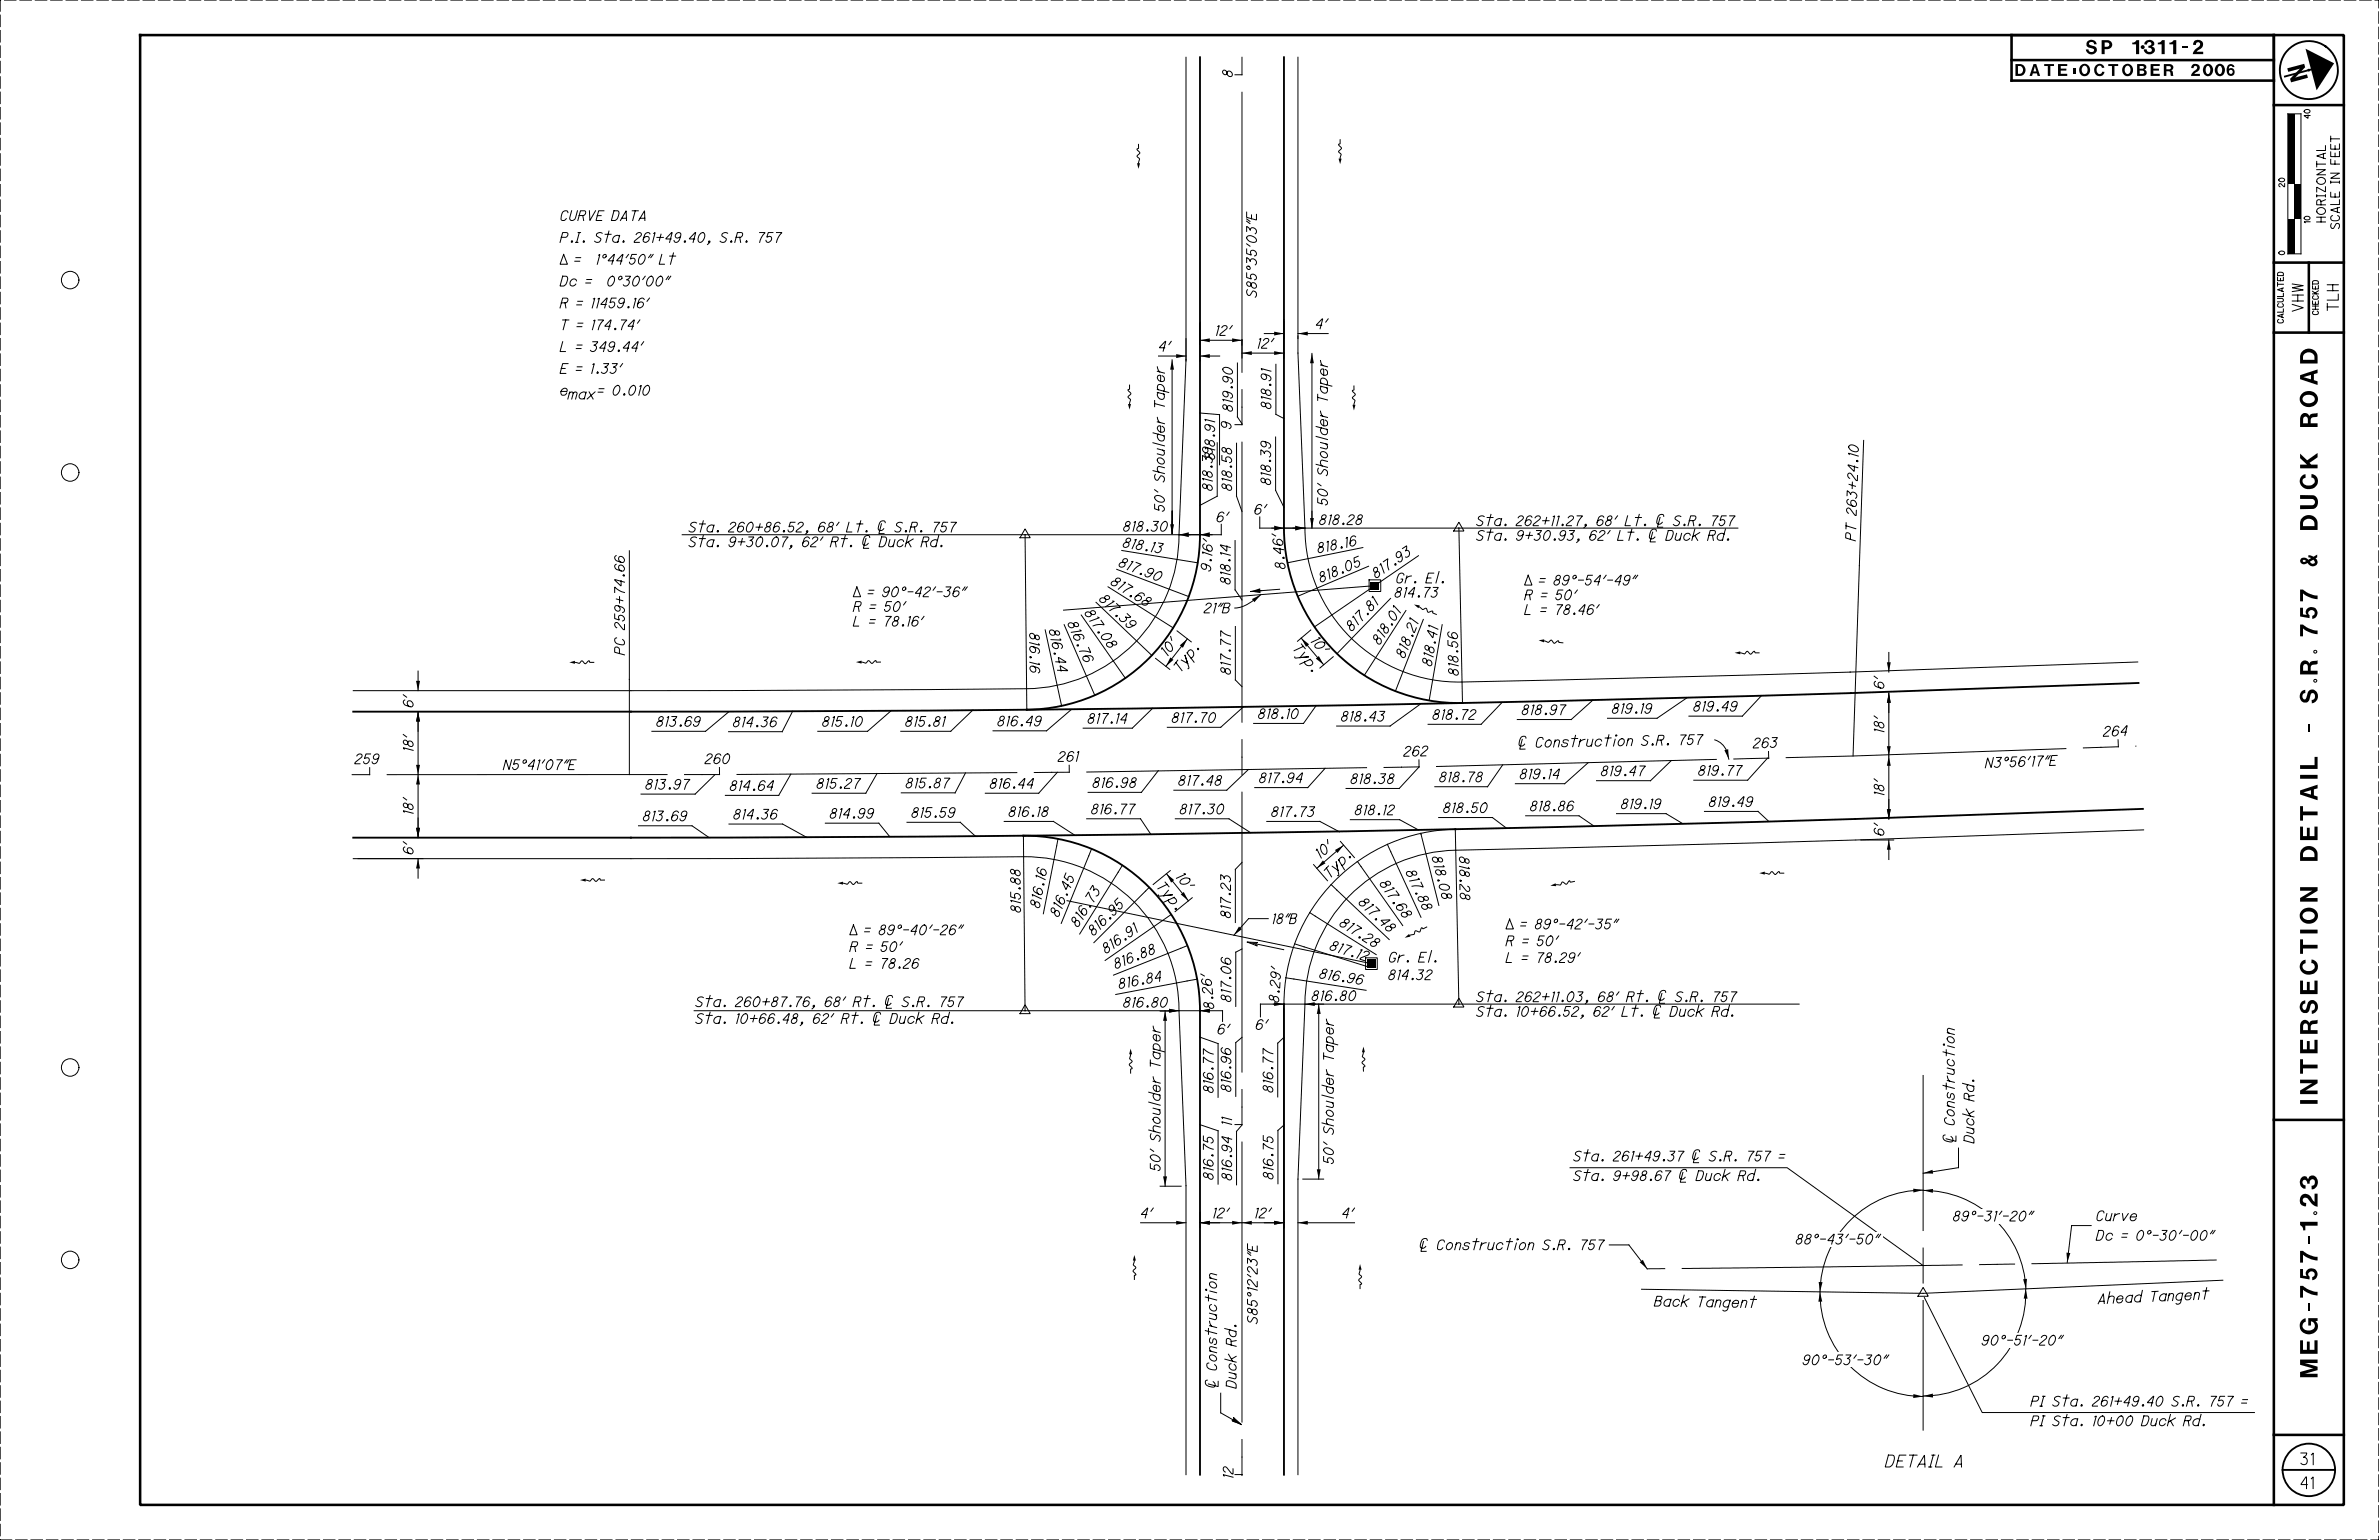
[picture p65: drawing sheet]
<svg xmlns="http://www.w3.org/2000/svg" width="864mm" height="559mm" viewBox="0 0 864 559" stroke-linecap="round" stroke-linejoin="round" font-family="sans-serif">
<defs><g id="words">
<g font-size="6.3">
<text x="830.3" y="24.8" transform="rotate(75 830.3 24.8)">N</text>
<text x="841.3" y="400.6" transform="rotate(-90 841.3 400.6)">INTERSECTION DETAIL - S.R. 757 &amp; DUCK ROAD</text>
<text x="841.3" y="505.4" transform="rotate(-90 841.3 505.4)">MEG-757-1.23</text>
</g>
<text font-size="5.1" x="757.2" y="19.6">SP 1311-2</text>
<g font-size="4.3">
<text x="731.6" y="27.6">DATE:OCTOBER 2006</text>
<text x="684.4" y="532.3">DETAIL A</text>
</g>
<g font-size="4.2">
<text x="835.3" y="531.5">31</text>
<text x="835.3" y="540.1">41</text>
</g>
<g font-size="4">
<text x="836.1" y="112.9" transform="rotate(-90 836.1 112.9)">VHW</text>
<text x="848.8" y="112.6" transform="rotate(-90 848.8 112.6)">TLH</text>
</g>
<g font-size="3.6">
<text x="447.4" y="28" transform="rotate(-90 447.4 28)">8</text>
<text x="203.3" y="80">CURVE DATA</text>
<text x="203.3" y="87.9">P.I. Sta. 261+49.40, S.R. 757</text>
<text x="206.7" y="95.9">=</text>
<text x="214.1" y="95.9">1°44'50&quot; Lt</text>
<text x="203.3" y="103.8">Dc =</text>
<text x="220.5" y="103.8">0°30'00&quot;</text>
<text x="456.1" y="108" transform="rotate(-90 456.1 108)">S85°35'03&quot;E</text>
<text x="203.3" y="111.7">R = 11459.16'</text>
<text x="203.3" y="119.6">T = 174.74'</text>
<text x="477.5" y="119.3">4'</text>
<text x="441.1" y="121.7">12'</text>
<text x="203.3" y="127.6">L = 349.44'</text>
<text x="420.6" y="127.4">4'</text>
<text x="456.2" y="126.4">12'</text>
<text x="203.3" y="135.5">E = 1.33'</text>
<text x="203.3" y="143.4">e</text>
<text x="214.8" y="143.4">= 0.010</text>
<text x="206.1" y="144.8">max</text>
<text x="447.4" y="149.4" transform="rotate(-90 447.4 149.4)">819.90</text>
<text x="461.4" y="148.5" transform="rotate(-90 461.4 148.5)">818.91</text>
<text x="446.9" y="155.7" transform="rotate(-90 446.9 155.7)">9</text>
<text x="440.9" y="166.9" transform="rotate(-90 440.9 166.9)">818.91</text>
<text x="674.3" y="171.4" transform="rotate(-88 674.3 171.4)">4 . 10</text>
<text x="440.1" y="178.2" transform="rotate(-90 440.1 178.2)">818.39</text>
<text x="447.1" y="178.2" transform="rotate(-90 447.1 178.2)">818.58</text>
<text x="461.3" y="176.1" transform="rotate(-90 461.3 176.1)">818.39</text>
<text x="422.7" y="185.7" transform="rotate(-90 422.7 185.7)">50' Shoulder Taper</text>
<text x="481.9" y="183.4" transform="rotate(-90 481.9 183.4)">50' Shoulder Taper</text>
<text x="673.9" y="184.1" transform="rotate(-88 673.9 184.1)">6</text>
<text x="674" y="180.9" transform="rotate(-88 674 180.9)">3 + 2</text>
<text x="441.6" y="189.4">6'</text>
<text x="455.3" y="186.6">6'</text>
<text x="478.8" y="190.4">818.28</text>
<text x="535.9" y="190.7">Sta. 262+11.27, 68' Lt. | S.R. 757</text>
<text x="673.8" y="187.1" transform="rotate(-88 673.8 187.1)">2</text>
<text x="250" y="193.1">Sta. 260+86.52, 68' Lt. | S.R. 757</text>
<text x="407.7" y="192.8">818.30</text>
<text x="535.9" y="196.1">Sta. 9+30.93, 62' Lt. | Duck Rd.</text>
<text x="673.5" y="196.3" transform="rotate(-88 673.5 196.3)">P T</text>
<text x="250" y="198.4">Sta. 9+30.07, 62' Rt. | Duck Rd.</text>
<text x="407.4" y="198.5" transform="rotate(9 407.4 198.5)">8</text>
<text x="410.5" y="199" transform="rotate(9 410.5 199)">18 . 13</text>
<text x="465.8" y="198" transform="rotate(-95 465.8 198)">6 '</text>
<text x="478.4" y="200.7" transform="rotate(-11 478.4 200.7)">8</text>
<text x="481.4" y="200.1" transform="rotate(-11 481.4 200.1)">18 . 16</text>
<text x="510.4" y="202.5" transform="rotate(-34 510.4 202.5)">3</text>
<text x="405.8" y="205.4" transform="rotate(21 405.8 205.4)">8</text>
<text x="408.7" y="206.5" transform="rotate(21 408.7 206.5)">17 . 9</text>
<text x="439.4" y="207.4" transform="rotate(-85 439.4 207.4)">9 . 16 '</text>
<text x="466.6" y="206.5" transform="rotate(-95 466.6 206.5)">8 . 4</text>
<text x="491.9" y="206.2" transform="rotate(-23 491.9 206.2)">5</text>
<text x="499.5" y="210" transform="rotate(-34 499.5 210)">8</text>
<text x="502" y="208.2" transform="rotate(-34 502 208.2)">17 . 9</text>
<text x="402.9" y="211.9" transform="rotate(32 402.9 211.9)">8</text>
<text x="405.5" y="213.5" transform="rotate(32 405.5 213.5)">17 . 6</text>
<text x="418.2" y="210.1" transform="rotate(21 418.2 210.1)">0</text>
<text x="446.6" y="212.1" transform="rotate(-90 446.6 212.1)">818.14</text>
<text x="479.4" y="211.4" transform="rotate(-23 479.4 211.4)">8</text>
<text x="482.3" y="210.2" transform="rotate(-23 482.3 210.2)">18 . 0</text>
<text x="506.8" y="211.5">Gr. El.</text>
<text x="557" y="212.3">= 89°-54'-49&quot;</text>
<text x="309.7" y="221.9">R = 50'</text>
<text x="313.3" y="216.5">= 90°-42'-36&quot;</text>
<text x="398.7" y="217.6" transform="rotate(44 398.7 217.6)">8</text>
<text x="401" y="219.8" transform="rotate(44 401 219.8)">17 . 3</text>
<text x="414.1" y="218.9" transform="rotate(32 414.1 218.9)">8</text>
<text x="499.8" y="219.8" transform="rotate(-46 499.8 219.8)">1</text>
<text x="506.2" y="216.7">814.73</text>
<text x="553.4" y="217.6">R = 50'</text>
<text x="309.7" y="227.2">L = 78.16'</text>
<text x="387.5" y="226.1" transform="rotate(67 387.5 226.1)">8</text>
<text x="393.5" y="222.5" transform="rotate(55 393.5 222.5)">8</text>
<text x="395.3" y="225" transform="rotate(55 395.3 225)">17 . 0</text>
<text x="408.3" y="226.7" transform="rotate(44 408.3 226.7)">9</text>
<text x="437.1" y="222.4">21&quot;B</text>
<text x="492.7" y="227.1" transform="rotate(-46 492.7 227.1)">17 . 8</text>
<text x="508" y="222.8" transform="rotate(-57 508 222.8)">1</text>
<text x="514.5" y="226.8" transform="rotate(-69 514.5 226.8)">1</text>
<text x="553.4" y="223">L = 78.46'</text>
<text x="373.7" y="229.6" transform="rotate(89 373.7 229.6)">8</text>
<text x="373.8" y="232.7" transform="rotate(89 373.8 232.7)">16 . 16</text>
<text x="380.8" y="228.5" transform="rotate(78 380.8 228.5)">8</text>
<text x="381.4" y="231.6" transform="rotate(78 381.4 231.6)">16 . 4</text>
<text x="388.7" y="229" transform="rotate(67 388.7 229)">16 . 7</text>
<text x="401.3" y="233.5" transform="rotate(55 401.3 233.5)">8</text>
<text x="475.7" y="232.7" transform="rotate(50 475.7 232.7)">10 '</text>
<text x="490.6" y="229.3" transform="rotate(-46 490.6 229.3)">8</text>
<text x="502.4" y="231.6" transform="rotate(-57 502.4 231.6)">18 . 0</text>
<text x="521.9" y="228.9" transform="rotate(-80 521.9 228.9)">1</text>
<text x="529.1" y="232" transform="rotate(-91 529.1 232)">6</text>
<text x="226.7" y="237.6" transform="rotate(-90 226.7 237.6)">PC 259+74.66</text>
<text x="392.7" y="238.3" transform="rotate(67 392.7 238.3)">6</text>
<text x="423.7" y="238.3" transform="rotate(-52 423.7 238.3)">10 '</text>
<text x="469.1" y="235.2" transform="rotate(50 469.1 235.2)">T y p .</text>
<text x="500.7" y="234.2" transform="rotate(-57 500.7 234.2)">8</text>
<text x="509.8" y="239" transform="rotate(-69 509.8 239)">8</text>
<text x="510.9" y="236.2" transform="rotate(-69 510.9 236.2)">18 . 2</text>
<text x="520.1" y="238.9" transform="rotate(-80 520.1 238.9)">18 . 4</text>
<text x="383.5" y="241.5" transform="rotate(78 383.5 241.5)">4</text>
<text x="428.4" y="244.2" transform="rotate(-52 428.4 244.2)">T y p .</text>
<text x="446.7" y="244.9" transform="rotate(-90 446.7 244.9)">817.77</text>
<text x="519.6" y="241.9" transform="rotate(-80 519.6 241.9)">8</text>
<text x="529.4" y="242.1" transform="rotate(-91 529.4 242.1)">18 . 5</text>
<text x="529.4" y="245.2" transform="rotate(-91 529.4 245.2)">8</text>
<text x="683.9" y="250" transform="rotate(-90 683.9 250)">6'</text>
<text x="150" y="256.7" transform="rotate(-90 150 256.7)">6'</text>
<text x="238.2" y="263.6">813.69</text>
<text x="266" y="263.7">814.36</text>
<text x="298.4" y="263.6">815.10</text>
<text x="328.6" y="263.6">815.81</text>
<text x="362" y="263.4">816.49</text>
<text x="394.8" y="262.5">817.14</text>
<text x="425.3" y="262.2">817.70</text>
<text x="456.6" y="260.7">818.10</text>
<text x="486.8" y="261.7">818.43</text>
<text x="520" y="261.1">818.72</text>
<text x="552.3" y="259.3">818.97</text>
<text x="585.1" y="258.8">819.19</text>
<text x="614.6" y="258.1">819.49</text>
<text x="683.9" y="266" transform="rotate(-90 683.9 266)">18'</text>
<text x="763.5" y="267.2" transform="rotate(-2 763.5 267.2)">2</text>
<text x="766.6" y="267.1" transform="rotate(-2 766.6 267.1)">6</text>
<text x="769.7" y="267" transform="rotate(-2 769.7 267)">4</text>
<text x="150" y="272.8" transform="rotate(-90 150 272.8)">18'</text>
<text x="509.5" y="274.4" transform="rotate(-1 509.5 274.4)">2</text>
<text x="512.6" y="274.4" transform="rotate(-1 512.6 274.4)">6</text>
<text x="557.4" y="271.2" transform="rotate(-1 557.4 271.2)">C o n s t r u c t i o n</text>
<text x="595.8" y="270.5" transform="rotate(-1 595.8 270.5)">S . R .</text>
<text x="609.3" y="270.3" transform="rotate(-1 609.3 270.3)">7</text>
<text x="612.3" y="270.2" transform="rotate(-1 612.3 270.2)">5</text>
<text x="615.4" y="270.2" transform="rotate(-1 615.4 270.2)">7</text>
<text x="636.4" y="271.4" transform="rotate(-2 636.4 271.4)">2</text>
<text x="639.4" y="271.3" transform="rotate(-2 639.4 271.3)">6</text>
<text x="642.6" y="271.2" transform="rotate(-2 642.6 271.2)">3</text>
<text x="128.8" y="277.1">259</text>
<text x="182.7" y="279.3">N5°41'07&quot;E</text>
<text x="255.9" y="277.1">260</text>
<text x="384.1" y="276.3" transform="rotate(-1 384.1 276.3)">2</text>
<text x="387.1" y="276.3" transform="rotate(-1 387.1 276.3)">6</text>
<text x="390.2" y="276.2" transform="rotate(-1 390.2 276.2)">1</text>
<text x="581.1" y="281.5">819.47</text>
<text x="616.4" y="281.3">819.77</text>
<text x="720.7" y="278.6" transform="rotate(-2 720.7 278.6)">N 3 ° 5</text>
<text x="732.6" y="278.2" transform="rotate(-2 732.6 278.2)">6 ' 17 &quot;E</text>
<text x="234.2" y="286.4">813.97</text>
<text x="264.9" y="286.8">814.64</text>
<text x="296.4" y="286.1">815.27</text>
<text x="328.7" y="285.9">815.87</text>
<text x="359.2" y="286.1">816.44</text>
<text x="396.6" y="285.7">816.98</text>
<text x="427.7" y="285">817.48</text>
<text x="457" y="284">817.94</text>
<text x="490.2" y="284.3">818.38</text>
<text x="522.4" y="283.7">818.78</text>
<text x="551.6" y="282.6">819.14</text>
<text x="588.4" y="293.5">819.19</text>
<text x="620.3" y="292.7">819.49</text>
<text x="683.9" y="288.9" transform="rotate(-90 683.9 288.9)">18'</text>
<text x="150" y="295.7" transform="rotate(-90 150 295.7)">18'</text>
<text x="233.3" y="297.9">813.69</text>
<text x="266.2" y="297.2">814.36</text>
<text x="301.2" y="296.9">814.99</text>
<text x="330.8" y="296.6">815.59</text>
<text x="366.1" y="296.3">816.18</text>
<text x="396" y="295.3">816.77</text>
<text x="428.2" y="295.3">817.30</text>
<text x="461.4" y="296.3">817.73</text>
<text x="491.7" y="295.7">818.12</text>
<text x="523.8" y="294.9">818.50</text>
<text x="555.4" y="294.2">818.86</text>
<text x="683.9" y="303.3" transform="rotate(-90 683.9 303.3)">6'</text>
<text x="150" y="310.1" transform="rotate(-90 150 310.1)">6'</text>
<text x="479.2" y="311.7" transform="rotate(-41 479.2 311.7)">10 '</text>
<text x="519.8" y="311" transform="rotate(76 519.8 311)">8</text>
<text x="529.7" y="310.7" transform="rotate(89 529.7 310.7)">8</text>
<text x="370.4" y="318" transform="rotate(-91 370.4 318)">8</text>
<text x="510.2" y="316.4" transform="rotate(65 510.2 316.4)">8</text>
<text x="520.5" y="314" transform="rotate(76 520.5 314)">18 . 0</text>
<text x="529.8" y="313.8" transform="rotate(89 529.8 313.8)">18 . 2</text>
<text x="389.2" y="320.7" transform="rotate(-68 389.2 320.7)">5</text>
<text x="419.6" y="321.6" transform="rotate(50 419.6 321.6)">T y p .</text>
<text x="426.7" y="318.3" transform="rotate(51 426.7 318.3)">10 '</text>
<text x="482.6" y="319" transform="rotate(-46 482.6 319)">T y p .</text>
<text x="500.6" y="320.7" transform="rotate(55 500.6 320.7)">8</text>
<text x="502.4" y="323.2" transform="rotate(55 502.4 323.2)">17 . 6</text>
<text x="511.5" y="319.2" transform="rotate(65 511.5 319.2)">17 . 8</text>
<text x="530" y="323.9" transform="rotate(89 530 323.9)">8</text>
<text x="370.5" y="328.1" transform="rotate(-91 370.5 328.1)">15 . 8</text>
<text x="377.3" y="329.7" transform="rotate(-79 377.3 329.7)">8</text>
<text x="377.9" y="326.7" transform="rotate(-79 377.9 326.7)">16 . 16</text>
<text x="398.2" y="325.4" transform="rotate(-58 398.2 325.4)">3</text>
<text x="492.9" y="327.7" transform="rotate(43 492.9 327.7)">8</text>
<text x="495.2" y="329.9" transform="rotate(43 495.2 329.9)">17 . 4</text>
<text x="515.7" y="328.3" transform="rotate(65 515.7 328.3)">8</text>
<text x="523" y="324.1" transform="rotate(76 523 324.1)">8</text>
<text x="370.5" y="331.2" transform="rotate(-91 370.5 331.2)">8</text>
<text x="384.2" y="333" transform="rotate(-68 384.2 333)">8</text>
<text x="385.3" y="330.1" transform="rotate(-68 385.3 330.1)">16 . 4</text>
<text x="392.9" y="334" transform="rotate(-58 392.9 334)">16 . 7</text>
<text x="406.4" y="330.3" transform="rotate(-45 406.4 330.3)">5</text>
<text x="446.7" y="333.2" transform="rotate(-90 446.7 333.2)">817.23</text>
<text x="461.7" y="335.1">18&quot;B</text>
<text x="486" y="335.7" transform="rotate(32 486 335.7)">8</text>
<text x="508.3" y="331.5" transform="rotate(55 508.3 331.5)">8</text>
<text x="312" y="339.2">= 89°-40'-26&quot;</text>
<text x="391.2" y="336.6" transform="rotate(-58 391.2 336.6)">8</text>
<text x="396.9" y="339.7" transform="rotate(-45 396.9 339.7)">8</text>
<text x="399.1" y="337.5" transform="rotate(-45 399.1 337.5)">16 . 9</text>
<text x="412.4" y="338.5" transform="rotate(-35 412.4 338.5)">1</text>
<text x="488.6" y="337.3" transform="rotate(32 488.6 337.3)">17 . 2</text>
<text x="502.5" y="336.8" transform="rotate(43 502.5 336.8)">8</text>
<text x="550.2" y="337.1">= 89°-42'-35&quot;</text>
<text x="308.5" y="345.3">R = 50'</text>
<text x="401.4" y="346.2" transform="rotate(-35 401.4 346.2)">8</text>
<text x="404" y="344.4" transform="rotate(-35 404 344.4)">16 . 9</text>
<text x="417.3" y="346.7" transform="rotate(-22 417.3 346.7)">8</text>
<text x="482.4" y="344.5" transform="rotate(17 482.4 344.5)">8</text>
<text x="485.4" y="345.4" transform="rotate(17 485.4 345.4)">17 . 12</text>
<text x="497" y="342.7" transform="rotate(32 497 342.7)">8</text>
<text x="546.7" y="343.2">R = 50'</text>
<text x="308.5" y="351.4">L = 78.26</text>
<text x="405" y="351.6" transform="rotate(-22 405 351.6)">8</text>
<text x="407.9" y="350.5" transform="rotate(-22 407.9 350.5)">16 . 8</text>
<text x="504.1" y="349.1">Gr. El.</text>
<text x="546.7" y="349.3">L = 78.29'</text>
<text x="406.2" y="358.8" transform="rotate(-11 406.2 358.8)">8</text>
<text x="409.3" y="358.2" transform="rotate(-11 409.3 358.2)">16 . 8</text>
<text x="419.3" y="356.4" transform="rotate(-11 419.3 356.4)">4</text>
<text x="439.9" y="357.7" transform="rotate(-95 439.9 357.7)">6 '</text>
<text x="464.7" y="355.5" transform="rotate(-86 464.7 355.5)">9 '</text>
<text x="478.7" y="354.9" transform="rotate(9 478.7 354.9)">8</text>
<text x="481.8" y="355.3" transform="rotate(9 481.8 355.3)">16 . 9</text>
<text x="491.9" y="356.9" transform="rotate(9 491.9 356.9)">6</text>
<text x="503.9" y="355.5">814.32</text>
<text x="252.5" y="365.3">Sta. 260+87.76, 68' Rt. | S.R. 757</text>
<text x="407.7" y="365.5">816.80</text>
<text x="446.8" y="363.6" transform="rotate(-90 446.8 363.6)">817.06</text>
<text x="464.1" y="363.9" transform="rotate(-86 464.1 363.9)">8 . 2</text>
<text x="476.1" y="363.1">816.80</text>
<text x="535.9" y="363.5">Sta. 262+11.03, 68' Rt. | S.R. 757</text>
<text x="252.5" y="371.4">Sta. 10+66.48, 62' Rt. | Duck Rd.</text>
<text x="440.7" y="366.1" transform="rotate(-95 440.7 366.1)">8 . 2</text>
<text x="535.9" y="368.8">Sta. 10+66.52, 62' Lt. | Duck Rd.</text>
<text x="441.9" y="375.2">6'</text>
<text x="455.8" y="373.6">6'</text>
<text x="440.4" y="396.6" transform="rotate(-90 440.4 396.6)">816.77</text>
<text x="446.8" y="396.3" transform="rotate(-90 446.8 396.3)">816.96</text>
<text x="462.1" y="396.5" transform="rotate(-90 462.1 396.5)">816.77</text>
<text x="447.1" y="408.5" transform="rotate(-90 447.1 408.5)">11</text>
<text x="709.4" y="414.8" transform="rotate(-90 709.4 414.8)">| Construction</text>
<text x="716.6" y="414.8" transform="rotate(-90 716.6 414.8)">Duck Rd.</text>
<text x="421.2" y="424.9" transform="rotate(-90 421.2 424.9)">50' Shoulder Taper</text>
<text x="484" y="422.4" transform="rotate(-90 484 422.4)">50' Shoulder Taper</text>
<text x="571.2" y="421.3">Sta. 261+49.37 | S.R. 757 =</text>
<text x="440.4" y="428.1" transform="rotate(-90 440.4 428.1)">816.75</text>
<text x="447.1" y="428.4" transform="rotate(-90 447.1 428.4)">816.94</text>
<text x="462.1" y="428" transform="rotate(-90 462.1 428)">816.75</text>
<text x="571.2" y="428.4">Sta. 9+98.67 | Duck Rd.</text>
<text x="414" y="441.9">4'</text>
<text x="440.1" y="441.9">12'</text>
<text x="455.4" y="441.9">12'</text>
<text x="487.1" y="441.9">4'</text>
<text x="708.9" y="443">89°-31'-20&quot;</text>
<text x="760.9" y="442.9">Curve</text>
<text x="515.2" y="453.5">| Construction S.R. 757</text>
<text x="651.8" y="451.4">88°-43'-50&quot;</text>
<text x="760.9" y="450">Dc = 0°-30'-00&quot;</text>
<text x="600.5" y="473.9" transform="rotate(1 600.5 473.9)">B a c k</text>
<text x="761.6" y="473.1" transform="rotate(-3 761.6 473.1)">A h e a d</text>
<text x="780.4" y="472.3" transform="rotate(-3 780.4 472.3)">T a n g e n t</text>
<text x="615.9" y="474.1" transform="rotate(1 615.9 474.1)">T a n g e n t</text>
<text x="456.4" y="480.4" transform="rotate(-90 456.4 480.4)">S85°12'23&quot;E</text>
<text x="719.3" y="488.1">90°-51'-20&quot;</text>
<text x="654.4" y="495.2">90°-53'-30&quot;</text>
<text x="441.6" y="503.8" transform="rotate(-90 441.6 503.8)">| Construction</text>
<text x="448.7" y="503.8" transform="rotate(-90 448.7 503.8)">Duck Rd.</text>
<text x="737.2" y="510.2">PI Sta. 261+49.40 S.R. 757 =</text>
<text x="737.2" y="517.3">PI Sta. 10+00 Duck Rd.</text>
<text x="447.6" y="536.6" transform="rotate(-90 447.6 536.6)">12</text>
</g>
<g font-size="3.2">
<text x="844.2" y="80.5" transform="rotate(-90 844.2 80.5)">HORIZONTAL</text>
<text x="849.2" y="82.9" transform="rotate(-90 849.2 82.9)">SCALE IN FEET</text>
</g>
<g font-size="2.1">
<text x="838.6" y="43.3" transform="rotate(-90 838.6 43.3)">40</text>
<text x="829.3" y="67.8" transform="rotate(-90 829.3 67.8)">20</text>
<text x="838.6" y="80.8" transform="rotate(-90 838.6 80.8)">10</text>
<text x="829.3" y="92.4" transform="rotate(-90 829.3 92.4)">0</text>
<text x="828.9" y="117.2" transform="rotate(-90 828.9 117.2)">CALCULATED</text>
<text x="841.6" y="114.2" transform="rotate(-90 841.6 114.2)">CHECKED</text>
</g>
</g></defs>
<g fill="none" stroke="#000" stroke-width=".36">
<path d="M430.5 20.8v110.2M450.8 20.8l.1 6.3h-2.6M450.8 33.5v101.6M471.2 20.8v107.3l2.5 63.5a55.8 55.8 0 0 0 57 55.9l141-3.6M413.3 52.4v1.4l-.5 .3 .2 .5a.8 .8 0 0 1 .8 .8 .8 .8 0 0 1-.7 .8l-.2 .7a1.49 1.49 0 0 1 .4 2.3M486.5 50.7v1.4l-.6 .3 .3 .6a.8 .8 0 0 1 .8 .7 .8 .8 0 0 1-.7 .9l-.4 .4 .1 .3a1.49 1.49 0 0 1 .5 2.2v.1M830.5 41.3h4.8v50.8h-4.8zM435.6 116.9v14.1M466.1 115.9v14M410 139.7v1.4l-.5 .3 .3 .6a.8 .8 0 0 1 .7 .8 .8 .8 0 0 1-.7 .8l-.3 .5 .1 .2a1.47 1.47 0 0 1 .4 2.2v.1M420.5 129.2h10M425.5 130.6v63.2v-8.3"/>
<path d="M430.5 130.6l-2.5 63.4a55.8 55.8 0 0 1-55.3 55.9l-101.8 .7h-142.7M435.6 129.2h7.1M435.6 123.5h15.3M449.2 131.7v19.6l1.6 2.4M450.8 128.1h15.3M459 121h7.1M463.2 132.2v18.2l2.9 1.5M471.2 121h10.9M476.2 128.2v63.4M435.6 149.9l7.1 .6v18.2M450.8 141.4l.1 12.7h-2.6M463.1 158.6v19.3l3 6.2"/>
<path d="M491.5 140.1v1.3l-.6 .3 .3 .6a.8 .8 0 0 1 .8 .8 .8 .8 0 0 1-.7 .8l-.4 .5 .2 .3a1.4 1.4 0 0 1 .4 2.1v.1M676.5 159.8l-3.8 114.5M441.9 160.7v19.4l-6.3 3.3M448.9 160.8v19.3l1.9 5.5M450.8 160.4v101.6M228.5 199.8v81.3M372.1 191.9l1.9 3.2h-3.7zM372.1 194l.6 63.5M407.2 199.7l27.6 4.5M425.5 189.1v4.7M443.3 190.3v3.7h-195.6M448.3 196.1v17.9l2.5 3.7"/>
<path d="M457.3 187.6v4h173.6M494.7 198.7l-27.3 5.5M529.6 191.6l1.3 63.5M529.6 189.5l1.8 3.2h-3.7zM397.9 218.5l20.2 19.3M402.2 212.9l23.7 14.9M405.4 206.6l26.1 9.9M457.7 215.8a17.6 17.6 0 0 1-9.5 4.8M464.5 213.8l-10.5 .8M496.8 205.5l-25.7 10.9M497 210.4h4.2v4.2h-4.2zM499.1 212.5l-113 8.9"/>
<path d="M504.8 217.1l-19.4 20.1M514.9 201.6l-37.7 25.9M379.4 228.6l6 27.6M386.3 226.7l11.1 25.6M392.5 223.2l16 22.9M419.5 238.9l5.1 4M427.3 228.9l5.1 4M431 231.8l-7.8 10M448.5 227.3v19.4l2.3 2.5M472.3 231.5l8.2 9.7M475.8 228.6l-4.8 4.1M484 238.3l-4.9 4.1"/>
<path d="M510.4 221.5l-15.1 23.5M515.1 220.2l.4 .2a1.22 1.22 0 0 0 1.9 .3l.5 .2 .3 1a.85 .85 0 0 0 1.3-.1h.6v.6l1.3 .6M516.7 224.8l-10.1 26M523.5 226.7l-4.7 27.5M560.5 232.6h.4a1.24 1.24 0 0 0 2-.2h.4l.7 .9a.84 .84 0 0 0 1.1-.5l.6-.3 .3 .6 1.3 .2M631.7 236.9h.4a1.24 1.24 0 0 0 1.9-.5h.5l.7 .9a.82 .82 0 0 0 1.1-.7l.6-.3 .3 .6h1.4M685.7 236.7v7.2M151.8 243.5v7.1M151.8 258.2v45.8M208.7 240.3l.4 .1a1.26 1.26 0 0 0 1.9-.5h.5l.7 .8a.85 .85 0 0 0 1.1-.6l.6-.3 .3 .5h1.3M264.6 258.3l-8.5 7.1h-19.5M287.7 258.1l-3.7 7.4h-19.5"/>
<path d="M312.7 240.2l.4 .1a1.24 1.24 0 0 0 2-.5h.4l.8 .8a.82 .82 0 0 0 1.1-.6l.5-.3 .3 .6 1.4-.1M323.4 258l-8.5 7.4h-18M353.2 257.6l-8.1 7.8h-18.1M388.9 257.5l-9 7.7h-19.4M418.4 257l-7.4 7.2h-17.8M451.3 256.5l-8.2 7.4h-19.3M477.7 256.1l-4.5 6.4h-18.1M515.5 255.6l-10.9 7.9h-19.4M545 255.1l-7.3 7.7h-19.3M578.2 254l-7.8 7.1h-19.6M612.4 253.2l-10.9 7.4h-18M639.4 252.4l-6.9 7.5h-19.4"/>
<path d="M685.7 251.5v45.7M776 240.2l-104.4 3.7M134.2 278.6v2.5h-6.4M261.2 278.5v2.6h-12.7M388.1 277.7l.1 2.5-12.7 .1M420.5 279.6l-6.2 7.9h-19.3M450.8 268.4v12.7M453.2 279.2l-7.9 7.5h-19.2M481 278.8l-6.3 7h-19.2M496.1 278.6l-101.6 1.5M515.1 275.7v2.6l-12.7 .2M515.2 278.3l-7.3 7.8h-19.3"/>
<path d="M545.5 277.5l-5.5 8h-19.2M576.5 276.8l-8.5 7.6h-17.9M606.7 276l-7.5 7.3h-19.7M622.5 268.5a6.7 6.7 0 0 1 4.2 3.9l.9 3.1M623 275.6l-101.5 2.5M641.6 275.1l-7.2 8h-19.5M642 272.7l.1 2.5M642.1 275.1l-12.7 .3M749.9 271.6l-77.2 2.7-24.3 .6M768.9 268.4l.1 2.6-12.7 .4M775.3 270.7h.1M231.8 299.6h19.4l6.2 4.3"/>
<path d="M242.1 281.1h-101.6M259.6 281.1l-7.3 7h-19.6M264.6 299h19.5l8.8 4.9M287.1 280.9l-4.4 7.7h-19.4M299.6 298.7h19.4l4 4.9M318.4 280.7l-4.1 7.1h-19.5M329.2 298.4h19.4l5.5 5M350.5 280.5l-3.8 7.2h-19.5M364.5 298.1h17.9l7.6 4.8M369.1 280.4l-101.6 .6M383.8 280.2l-6.8 7.6h-19.3M394.5 297.1h19.5l3.8 5.7"/>
<path d="M426.6 297.1h19.5l7.9 5.1M450.8 287.4v101.6M459.8 298.1h19.3l7.1 3.7M490.2 297.4h17.9l6.9 3.8M522.3 296.7h19.5l5.1 3.9M553.8 296h19.4l5.5 3.8M586.8 295.2h18l6 3.6M618.7 294.4h19.5l3.9 3.7M128.2 311.6l142.4-.1 101-.6a55.8 55.8 0 0 1 56.4 55.8l2.5 63.5v104.9M151.8 311.6v7.1M212.6 319.3h.1a1.61 1.61 0 0 0 2.4-.5l1 .9a1.1 1.1 0 0 0 1.4-.9h.2l.3 .6 1.4-.1M371.5 303.2l.6 63.5"/>
<path d="M384.1 304.4l-5.4 27.2M396.2 308l-11 27.1M407.4 314l-15.5 24.9M423.4 317l8 9.9M424.8 315.9l-6.2 5.1M450.8 312.9l-2.3 2.6v19.3M476.8 313.7l5.1 5.9M486.6 305.3l5.1 5.9M487.8 306.7l-9.8 8.4M492.8 312.6l16.4 23.2M503.6 306.4l12.2 26.4M515.8 302.4l6.5 26.1"/>
<path d="M571.5 319.8l-1.3 .3-.4-.5-.5 .4a.81 .81 0 0 1-.7 .8 .81 .81 0 0 1-.9-.5l-.5-.3-.2 .2a1.5 1.5 0 0 1-2.2 .8M640.6 316.8l.4 .1a1.26 1.26 0 0 0 2-.5h.4l.8 .8a.82 .82 0 0 0 1.1-.6l.5-.3 .3 .5h1.4M673.6 304.8l-145.2 3.7a55.8 55.8 0 0 0-54.7 55.8M675.5 304.8h11.9M685.7 304.8v7.1M778.2 301.1l-104.5 3.7M306 320.5h.4a1.24 1.24 0 0 0 1.9-.5h.5l.7 .8a.83 .83 0 0 0 1.1-.6l.6-.3 .2 .6h1.4M387.3 326.8l110.5 22.9M417.1 322.1l-20 20M425.1 331.9l-23.9 16.6M432.8 325.8l-6.2 5M460.4 333.3h-7.2l-5.3 6"/>
<path d="M475.5 331.2l24.1 15.2M483.3 321l21 19.9M517.9 336.4l-1.3 .6-.5-.4-.3 .6a.82 .82 0 0 1-.7 1l-1.1-.5-.4 .3a1.51 1.51 0 0 1-1.8 1.4h-.1M431.1 343.1l-26.9 10.7M434.6 355.3l-29.6 5.6M450.8 344.3l-2.2 1.2v19.7M452.8 341.8l3.7 .2-.6 .5 .4 .7zM452.8 341.8l13.2 2.8M466.7 354.8l29.2 4.5M470 342.5l27.1 8.5M495.7 347.6h4.3v4.2h-4.3zM252 366.7h191.8v3.9"/>
<path d="M372.1 364.6l1.9 3.2h-3.7zM421.1 366.9h5.1M422.9 366.9v63.5M435.6 376.3l6.6 2.4v19.5M450.8 376.4l-2.2 1.9v19.5M466.1 366.1v79.4M466.1 376.4l-2.3 2.1v19.5M473.7 364.3l-2.5 63.5v107.3M477.6 364.3l-3.9 .1M478.7 364.3v63.5M529.6 364.3l-1.3-63.4a63.5 63.5 0 0 0-62.2 63.4M529.6 362.2l1.8 3.2h-3.7z"/>
<path d="M653.1 364.3h-195.5v4.7M410.4 382.6v.3a1.28 1.28 0 0 0 .5 2v.4l-.8 .8a.84 .84 0 0 0 .6 1.1l.3 .5-.6 .3v1.4M450.8 395.4l.1 12.7h-2.6M494.9 381.8v.4a1.26 1.26 0 0 0 .5 1.9v.5l-.8 .7a.81 .81 0 0 0 .6 1.1l.3 .6-.6 .3v1.4M698.1 390.2v56.3M435.6 408.1l6.6 2.2v19.4M450.8 414.4v101.6M450.8 408.2l-1.9 2.3v19.4M466.1 408.2l-2.2 2v19.3M711 416.6v7.1l-12.9 2M421.1 430.4h7.7M435.6 439.9v5.6"/>
<path d="M472.9 427.8h7.6M569.9 423.7h78.9l49.3 35.5M698.1 431.9a37.4 37.4 0 0 1 37.3 35.8M411.8 457.4v.1a1.61 1.61 0 0 0 .5 2.4l-.9 1a.84 .84 0 0 0 .6 1.1l.3 .6-.5 .3v1.4M414.1 443.7h16.4M435.6 443.7h30.5M471.2 443.7h20.5M584.2 451.7h7.1l6.7 8.7 6.3-.1M698.1 452.9v12.7M712.3 459l-101.6 1.3M731.3 458.7l-12.7 .2M759.1 444.7h-7.1l-1.6 13.4"/>
<path d="M804.5 457.2l-66.9 1.3M493.7 460.7v.4a1.25 1.25 0 0 0 .5 1.9v.5l-.9 .7a.84 .84 0 0 0 .7 1.1l.3 .6-.6 .3v1.4M698.1 467.1l1.9 3.3h-3.8zM698.1 471.9v47M698.6 470.9l21 41.7h98.8M806.9 464.5l-108.8 4.8-102.2-1.5M443.1 505.5v7.2l7.5 4.2M447.8 514.4l2.8 2.5-3.4-1.5 .7-.2zM448.3 535.1h2.6M450.8 522.4v13"/>
<circle cx="25.5" cy="101.6" r="3.2"/>
<circle cx="25.5" cy="171.5" r="3.2"/>
<circle cx="25.5" cy="387.3" r="3.2"/>
<circle cx="25.5" cy="457.2" r="3.2"/>
</g>
<path d="M50.9 12.7h799.9v533.4h-799.9zM730.2 21.8h95.2M825.4 29.2h-95.2v-16.5h95.2v533.4M825.4 38.1h25.4M825.4 95.3h25.4M838.1 95.3v25.4M825.4 120.7h25.4M825.4 406.4h25.4M825.4 520.7h25.4" fill="none" stroke="#000" stroke-width=".93"/>
<g fill="none" stroke="#000" stroke-width=".68">
<path d="M844.2 16.8a10.5 10.5 0 0 0-16.4 7.4 10.5 10.5 0 0 0 14.1 11.2 10.5 10.5 0 0 0 3.4-17.7l-1.1-.9M435.6 20.8v173.2a63.5 63.5 0 0 1-62.9 63.5M466.1 20.8v170.8a63.4 63.4 0 0 0 64.8 63.5M838.9 25.2l-9.4 2.6M372.7 257.5l-101.7 .7h-142.8M530.9 255.1l-79.1 1.4-79.1 1M672 251.5l-141.1 3.6M776.3 247.8l-104.4 3.7M673.3 297.2l-72.5 2-72.5 1.7-78.4 1.4-78.4 .9M777.9 293.5l-104.4 3.7M371.5 303.2a63.5 63.5 0 0 1 64.1 63.5v168.4M371.5 303.2l-100.9 .7-142.4 .1"/>
<path d="M466.1 364.3v170.8M828.6 533.4h19.1"/>
<circle cx="838.1" cy="533.4" r="9.5"/>
</g>
<g fill="#000">
<path d="M836.9 17.7l10.4 5.3-6.3 9.8zM412.7 59.2h1.1l-.5 2.1zM485.9 57.6h1.1l-.5 2zM425.5 130.6l.7 3.5h-1.4zM427 128.5l3.5 .7-3.5 .7zM435.6 129.2l3.6-.7v1.4zM435.6 123.5l3.6-.7v1.4zM447.3 122.8l3.6 .7-3.6 .7zM450.8 128.1l3.6-.7v1.4zM462.5 120.3l3.6 .7-3.6 .7zM462.5 127.4l3.6 .7-3.6 .7zM471.2 121l3.5-.7v1.4z"/>
<path d="M476.2 128.2l.8 3.6h-1.5zM409.5 146.6h1.1l-.6 2zM491 146.9h1.1l-.6 2zM424.8 190.3h1.4l-.7 3.5zM428 194l3.6-.9v1.8zM435.6 194l3.6-.9v1.8zM462.5 190.7l3.6 .9-3.6 .9zM470.1 190.7l3.6 .9-3.6 .9zM475.5 188h1.5l-.8 3.6zM454.5 217.4l3.2-1.6-2.3 2.7zM454 214.6l3.4-1.1 .2 1.7zM497.6 211.1h3v2.9h-3z"/>
<path d="M424.9 238.5l1.1 .9-2.8 2.4zM428.3 234.2l2.7-2.4-1.6 3.3zM472.3 231.5l2.9 2.3-1.1 .9zM477.7 239l1.1-.9 1.7 3.1zM513.3 219.4l2.1 .3-.5 1zM558.5 232.3l2.1-.3-.1 1.1zM629.7 236.9l2-.5v1zM151 247.1h1.5l-.7 3.5zM206.7 240.3l2-.5v1.1zM310.7 240.2l2-.5v1.1zM685.7 251.5l.7 3.5h-1.4zM685 240.3h1.4l-.7 3.6z"/>
<path d="M151.8 258.2l.7 3.6h-1.5zM151 277.5h1.5l-.7 3.6zM626 272.2l1.3-.3 .3 3.6zM685.7 274.3l.7 3.6h-1.4zM685 270.8h1.4l-.7 3.5zM151.8 281.1l.7 3.6h-1.5zM685 293.6h1.4l-.7 3.6zM151.8 311.6l.7 3.5h-1.5zM151 300.4h1.5l-.7 3.6zM210.5 319.3l2.1-.5v1.1zM480.2 312.2l1 1.1-3.2 1.8zM484.6 308.4l3.2-1.7-2.3 2.8z"/>
<path d="M638.6 316.8l2-.5v1.1zM685.7 304.8l.7 3.5h-1.4zM304 320.5l2-.6v1.1zM423.4 317l2.8 2.3-1.1 1zM428.6 324.6l1.1-.9 1.7 3.2zM449.8 336.2l1 .9-2.9 2.2zM509.9 340.3l1.6-1.4 .5 1zM562.8 321.4l1.9-.9 .2 1.1zM496.4 348.2h2.9v2.9h-2.9zM422.9 366.9l.8 3.5h-1.5zM424.4 366l3.6 .7-3.6 .8zM435.6 366.7l3.6-.7v1.5z"/>
<path d="M462.5 363.6l3.6 .7-3.6 .8zM473.7 364.4l3.5-.8 .1 1.5zM478.7 364.3l.7 3.6h-1.4zM410.4 380.5l.6 2.1h-1.1zM494.9 379.8l.6 2h-1.1zM422.2 426.9h1.5l-.8 3.5zM478 424.3h1.4l-.7 3.5zM698.1 431.9l3.6-.5-.1 1.4zM698.1 425.7l3.4-1.2 .2 1.4zM411.8 455.4l.5 2h-1.1zM427 443l3.5 .7-3.5 .7zM435.6 443.7l3.6-.7v1.4z"/>
<path d="M447.3 443l3.6 .7-3.6 .7zM450.8 443.7l3.6-.7v1.4zM462.5 443l3.6 .7-3.6 .7zM471.2 443.7l3.5-.7v1.4zM595.2 458l1.2-.9 1.6 3.3zM750.1 454.5l1.5 .2-1.2 3.4zM493.7 458.7l.6 2h-1.1zM734.4 464.2l1.4-.2-.4 3.7zM447.9 514.5l2.7 2.4-3.4-1.1z"/>
<path d="M830.5 41.3h2.4v25.4h-2.4z" fill-rule="evenodd"/>
<path d="M832.9 66.7h2.4v12.7h-2.4z" fill-rule="evenodd"/>
<path d="M830.5 79.4h2.4v12.7h-2.4z" fill-rule="evenodd"/>
<path d="M450.7 154l.3 .2z" fill-rule="evenodd"/>
<path d="M372 193.9l.2 .3z" fill-rule="evenodd"/>
<path d="M529.5 191.5l.2 .2z" fill-rule="evenodd"/>
<path d="M431.4 216.3l.2 .3z" fill-rule="evenodd"/>
<path d="M434.7 204.1l.2 .2z" fill-rule="evenodd"/>
<path d="M471 216.2l.2 .3z" fill-rule="evenodd"/>
<path d="M418 237.7l.2 .2z" fill-rule="evenodd"/>
<path d="M425.8 227.7l.2 .2z" fill-rule="evenodd"/>
<path d="M477.1 227.3l.2 .3z" fill-rule="evenodd"/>
<path d="M485.2 237l.3 .3z" fill-rule="evenodd"/>
<path d="M385.2 256l.3 .2z" fill-rule="evenodd"/>
<path d="M397.3 252.1l.2 .3z" fill-rule="evenodd"/>
<path d="M408.4 246l.2 .2z" fill-rule="evenodd"/>
<path d="M495.2 244.9l.2 .3z" fill-rule="evenodd"/>
<path d="M506.5 250.7l.2 .2z" fill-rule="evenodd"/>
<path d="M384 304.3l.2 .2z" fill-rule="evenodd"/>
<path d="M396.1 307.9l.3 .2z" fill-rule="evenodd"/>
<path d="M407.3 313.9l.3 .2z" fill-rule="evenodd"/>
<path d="M417.1 322l.3 .2z" fill-rule="evenodd"/>
<path d="M475.3 331l.3 .3z" fill-rule="evenodd"/>
<path d="M430.9 343l.3 .3z" fill-rule="evenodd"/>
<path d="M434.5 355.2l.2 .3z" fill-rule="evenodd"/>
<path d="M466.7 354.7l.2 .3z" fill-rule="evenodd"/>
<path d="M469.8 342.5l.3 .2z" fill-rule="evenodd"/>
<path d="M372 366.6l.2 .3z" fill-rule="evenodd"/>
<path d="M529.5 364.2l.2 .3z" fill-rule="evenodd"/>
<path d="M450.7 534.9l.3 .3z" fill-rule="evenodd"/>
<circle cx="838.1" cy="25.4" r=".46"/>
<circle cx="518.8" cy="254.2" r=".18"/>
<circle cx="492.7" cy="312.7" r=".18"/>
<circle cx="503.7" cy="306.4" r=".18"/>
<circle cx="515.7" cy="302.4" r=".18"/>
<circle cx="483.1" cy="321.1" r=".18"/>
</g>
<path d="M.1 558.8h863.4v-558.8h-863.4v558.8" fill="none" stroke="#000" stroke-width=".36" stroke-dasharray="4.2 1.4"/>
<path d="M708 438.6h31.2v5.3h-31.2z" fill="#fff"/>
<path d="M698.1 431.8a37.4 37.4 0 0 0-37.4 37.5 37.4 37.4 0 0 0 37.4 37.4M735.3 467.7a37.3 37.3 0 0 1-37.2 38.9" fill="none" stroke="#000" stroke-width=".36"/>
<path d="M694.5 431.3l3.6 .5-3.5 .9zM660.7 468.8l.8 3.5h-1.4zM660.2 465.2h1.4l-.9 3.6zM735.3 467.7l.7 3.5h-1.4zM694.6 505.8l3.5 .9-3.6 .6zM698.1 506.6l3.5-.9 .1 1.4z" fill="#000"/>
<g fill="#fff">
<path d="M650.9 447h32.7v5.3h-32.7z"/>
<path d="M653.5 490.7h33v5.4h-33z"/>
<path d="M718.5 483.7h31.5v5.3h-31.5z"/>
</g>
<g fill="none" stroke="#000" stroke-width=".36">
<path d="M204.6 92.3l1.4 3.6h-2.7zM219.7 85h2.1M221.1 83.9l-1.1 4M243.1 92.9h2.2M244.5 91.8l-1.1 4.1M418.6 157.1l4.1 1.1M420.4 157.6a1.43 1.43 0 0 0 .2 2 1.43 1.43 0 0 0 2-.2l-.2-1.3M477.8 158.4l4.1 1.1M477.8 154.8l4.1 1.1M479.7 155.3a1.42 1.42 0 0 0 .1 2 1.42 1.42 0 0 0 2.1-.2l-.3-1.3M418.5 160.7l4.2 1.1M418.6 170.8l4.1 1"/>
<path d="M422.7 169.7l-1.9-.5a1.2 1.2 0 0 0 0 2.1M477.8 168.5l4.1 1.1M481.9 167.4l-1.9-.5a1.22 1.22 0 0 0 0 2.2M253.9 195.4h2.1M253.9 190.1h2.1M255.3 194.3l-1.1 4.1M255.3 189l-1.1 4M305.5 195.4h2.1M306.8 194.3l-1 4.1M311.1 190.1h2.1M312.5 189l-1.1 4M314.4 195.4l-1 3.6h1.9"/>
<path d="M315.7 195a.89 .89 0 0 0-.6-.8 .89 .89 0 0 0-1 .4 3 3 0 0 0-.8 3l1 .2 .9-.6M320 190.1l-.9 3.5h1.8M321.3 189.7a.88 .88 0 0 0-.6-.9 .88 .88 0 0 0-1 .4 3.1 3.1 0 0 0-.7 3.1l1 .2 .8-.7M329.7 194.3l-1.1 4.1M329.7 196.6l1 1.8M331.5 195.6l-2.6 1.5M340.3 196.1a1.43 1.43 0 0 0-2 .2 1.43 1.43 0 0 0 .2 2l1.3-.2M340.8 194.3l-1.1 4.1M539.9 193.1h2.1M539.9 187.8h2.1M541.2 192l-1.1 4.1M541.2 186.7l-1.1 4"/>
<path d="M591 193.1h2.1M592.4 192l-1.1 4.1M593.7 187.8h2.1M595.1 186.7l-1.1 4M599.9 193.1l-.9 3.5h1.9M601.3 192.7a.87 .87 0 0 0-.7-.9 .87 .87 0 0 0-.9 .5 3 3 0 0 0-.8 3l1 .2 .8-.6M602.6 187.7l-.9 3.6h1.9M604 187.4a.87 .87 0 0 0-.7-.9 .87 .87 0 0 0-1 .4 3 3 0 0 0-.7 3.1l1 .2 .8-.7M615.2 194.3l1.1 1.8M615.2 192l-1 4.1M617 193.3l-2.5 1.5M625.8 193.8a1.48 1.48 0 0 0-1.9 .2 1.48 1.48 0 0 0-.1 1.9l.7 .2 .8-.3"/>
<path d="M626.4 191.9l-1.1 4.2M311 213l1.4 3.5h-2.7zM522.4 207.4l-1.1 4.1M554.7 208.7l1.4 3.6h-2.7zM552.6 268.3l-.9 3.6 1.9-.1M553.9 267.8a.9 .9 0 0 0-.7-.8 .9 .9 0 0 0-.9 .4 3.2 3.2 0 0 0-.7 3.1l1 .2 .8-.7M571.9 266.8l-1 4.1M572.7 268h-2.1M584.1 266.6l-1 4.1M584.8 267.8h-2.1M586.3 268.3l-.6 2.4M309.8 335.6l1.4 3.6h-2.7z"/>
<path d="M548 333.5l1.4 3.6h-2.7zM519.7 344.9l-1.2 4.2M541.2 359.4l-1.1 4.1M595.8 359.4l-1.1 4.1M256.4 368.4h2.2M256.4 362.3h2.2M257.8 367.3l-1.1 4.1M257.8 361.2l-1.1 4.1M309.4 368.4h2.1M310.7 367.3l-1.1 4.1M313.7 362.3h2.1M315.1 361.2l-1.1 4.1"/>
<path d="M318.3 368.4l-1 3.6h1.9M319.7 368a1.15 1.15 0 0 0-1.4-.8 1.15 1.15 0 0 0-.9 1.3l-.3 1.2a1.02 1.02 0 0 0 .8 1.2 1.02 1.02 0 0 0 1.2-.7M322.6 362.3l-.9 3.6h1.9M324 361.9a.9 .9 0 0 0-.7-.8 .9 .9 0 0 0-1 .4 3 3 0 0 0-.7 3l1 .2 .8-.6M333.6 367.3l-1.1 4.1M333.6 369.6l1 1.8M335.4 368.6l-2.6 1.5M344.2 369.1a1.43 1.43 0 0 0-2 .2 1.43 1.43 0 0 0 .2 2l1.3-.2M344.7 367.3l-1.1 4.1M539.9 365.9h2.1M539.9 360.5h2.1M541.2 364.7l-1.1 4.1"/>
<path d="M592.5 365.9h2.1M593.9 364.7l-1.1 4.1M594.4 360.5h2.1M601.4 365.8l-.9 3.6h1.9M602.8 365.4a1.12 1.12 0 0 0-1.3-.8 1.12 1.12 0 0 0-.9 1.3 1.62 1.62 0 0 0 0 2.3h1l.6-.6M603.3 360.5l-1 3.6h1.9M604.7 360.1a.88 .88 0 0 0-.7-.8 .88 .88 0 0 0-1 .4 3 3 0 0 0-.7 3l1 .2 .8-.6M616.7 364.7l-1.1 4.1M616.8 367.1l1 1.7M618.5 366l-2.5 1.5M627.3 366.6a1.46 1.46 0 0 0-1.9 .1 1.46 1.46 0 0 0-.1 1.9l.6 .2 1-.3M627.8 364.7l-1.1 4.1"/>
<path d="M707 379.5l2.4 .6M417 399.9l4.1 1.1M417 396.3l4.1 1.1M418.9 396.8a1.42 1.42 0 0 0 .2 2.1 1.42 1.42 0 0 0 2-.3l-.3-1.3M479.9 397.4l4.1 1.1M479.9 393.8l4.1 1.1M481.8 394.3a1.46 1.46 0 0 0 .1 1.9 1.46 1.46 0 0 0 2 .1l.1-.6-.3-.9M705.3 393.8l4.1 1.1M705.3 381.7l4.1 1.1M706.5 380.9v2.1M706.5 393.1v2.1M712.4 393.1l4.2 1.1"/>
<path d="M714.3 393.6a1.43 1.43 0 0 0 .2 2 1.43 1.43 0 0 0 2-.2l-.3-1.3M417 410l4.1 1.1M421.1 409l-1.9-.5a1.2 1.2 0 0 0 0 2.1M479.9 407.5l4.1 1.1M484 406.4l-1.9-.5a1.2 1.2 0 0 0 0 2.2M575.1 418.4h2.1M576.5 417.2l-1.1 4.1M615.6 418.3l-.9 3.6h1.9M617 417.9a.88 .88 0 0 0-.7-.8 .88 .88 0 0 0-.9 .4 3.1 3.1 0 0 0-.8 3l1 .2 .8-.6M706 411.8a1 1 0 0 0-.8 1 1 1 0 0 0 .8 1l1.8 .5a1 1 0 0 0 1.2-.7 1 1 0 0 0-.8-1.2M710 412.3v1.9l-3.5-1M712.5 404.2l4.1 1.1"/>
<path d="M713.7 402.4l1.6 2.6M716.6 403.2l-1.8 1M575.1 425.4h2.1M576.5 424.3l-1.1 4.1M610.9 425.4l-.9 3.6h1.9M612.2 425a.87 .87 0 0 0-.6-.8 .87 .87 0 0 0-1 .4 3 3 0 0 0-.7 3l1 .2 .8-.6M626.2 426.6l1 1.8M626.2 424.3l-1.1 4.1M628 425.6l-2.6 1.5M636.8 426.2a1.42 1.42 0 0 0-2 .1 1.42 1.42 0 0 0 .2 2l1.3-.2M637.3 424.3l-1.1 4.1M516.7 450.5l-.9 3.6h1.9"/>
<path d="M518.1 450.1a.9 .9 0 0 0-.7-.8 .9 .9 0 0 0-.9 .4 3 3 0 0 0-.8 3l1 .2 .9-.6M534.7 450.5h2.2M536.1 449.4l-1.1 4.1M546.9 450.5h2.1M548.3 449.4l-1.1 4.1M550.5 451.1l-.7 2.4M437.6 470.6l4 1.1M438.7 469.9v2.1M439.2 468.5l2.4 .6M611.3 472.3l1 1.8M611.4 470l-1.2 4.1M613.1 471.3l-2.5 1.5"/>
<path d="M635.5 471.5h2.1M636.9 470.4l-1.2 4M777.3 470.1a1.46 1.46 0 0 0-1.9 .3 1.46 1.46 0 0 0-.1 1.9l1 .1 .6-.3M777.7 468.2l-.9 4.2M801.1 467.3l-.9 4.1M801.9 468.4l-2.2 .1M437.6 482.8l4 1.1M438.7 482v2.2M444.6 482.1l4.1 1.1M444.6 493.2l4.1 1.1M445.9 491.4l1.6 2.5M446.5 482.6a1.43 1.43 0 0 0 .2 2 1.43 1.43 0 0 0 2-.2l-.3-1.3"/>
<path d="M448.7 492.2l-1.7 .9M438.3 500.8a.89 .89 0 0 0-.9 .7 .89 .89 0 0 0 .4 1 3.1 3.1 0 0 0 3.1 .7l.1-1.1-.6-.7M442.2 501.2v1.9l-3.6-.9M749 514.4h2.1M749 507.3h2.1M750.4 513.3l-1.1 4M750.4 506.1l-1.1 4.1M787.9 513.3l-1.1 4M787.9 515.6l1 1.7M789.7 514.5l-2.5 1.5M798.5 515.1a1.47 1.47 0 0 0-1.9 .1 1.47 1.47 0 0 0-.1 2l.6 .1 .9-.3M799 513.2l-1.1 4.1"/>
<circle cx="586.6" cy="266.9" r=".23"/>
<circle cx="705.7" cy="379.1" r=".23"/>
<circle cx="550.8" cy="449.7" r=".24"/>
<circle cx="437.8" cy="468.1" r=".23"/>
</g>
<use href="#words"/>
</svg>
